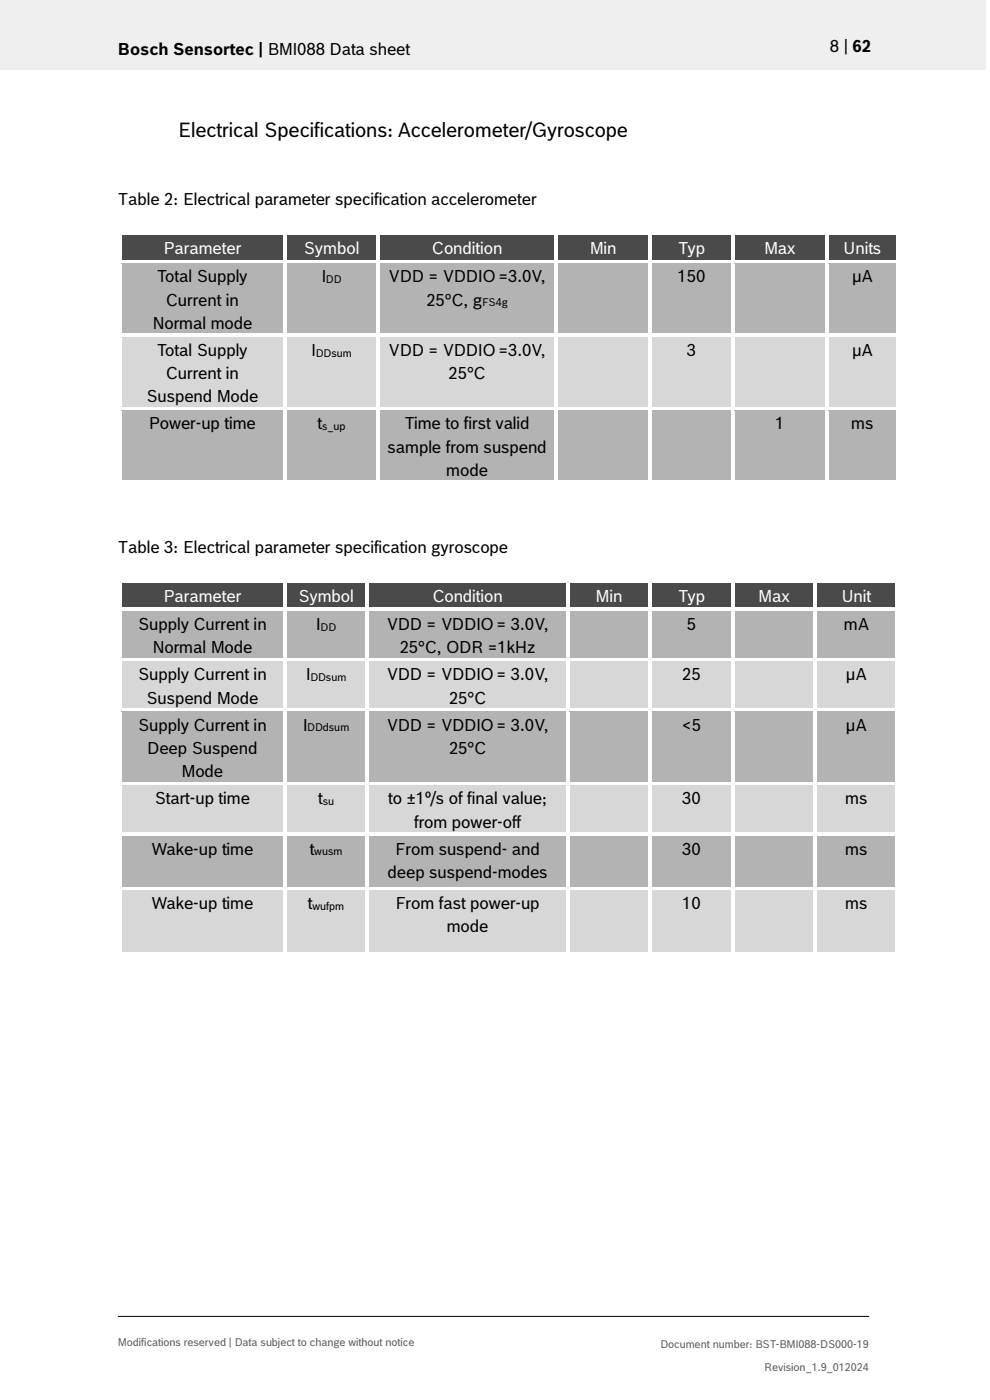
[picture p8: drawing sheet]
<svg xmlns="http://www.w3.org/2000/svg" width="210mm" height="297mm" viewBox="0 0 210 297" stroke-linecap="round" stroke-linejoin="round" font-family="sans-serif">
<defs><g id="words">
<text font-size="4.2" x="37.7" y="29">Electrical Specifications: Accelerometer/Gyroscope</text>
<g font-size="3.5">
<text x="25" y="11.6">Bosch Sensortec | BMI088 Data sheet</text>
<text x="176" y="11">8 | 62</text>
<text x="25" y="43.5">Table 2: Electrical parameter specification accelerometer</text>
<text x="33.3" y="59.9">Total Supply</text>
<text x="68.2" y="59.9">I</text>
<text x="82.4" y="59.9">VDD = VDDIO =3.0V,</text>
<text x="143.7" y="59.9">150</text>
<text x="180.7" y="59.9">µA</text>
<text x="35.2" y="64.8">Current in</text>
<text x="90.4" y="64.8">25°C, g</text>
<text x="32.3" y="69.7">Normal mode</text>
<text x="33.3" y="75.5">Total Supply</text>
<text x="66" y="75.5">I</text>
<text x="82.4" y="75.5">VDD = VDDIO =3.0V,</text>
<text x="145.7" y="75.5">3</text>
<text x="180.7" y="75.5">µA</text>
<text x="35.2" y="80.4">Current in</text>
<text x="95.1" y="80.4">25°C</text>
<text x="31.1" y="85.4">Suspend Mode</text>
<text x="31.5" y="91.1">Power-up time</text>
<text x="67.4" y="91.1">t</text>
<text x="85.8" y="91.1">Time to first valid</text>
<text x="164.4" y="91.1">1</text>
<text x="180.6" y="91.1">ms</text>
<text x="82.2" y="96">sample from suspend</text>
<text x="94.7" y="101">mode</text>
<text x="25" y="117.3">Table 3: Electrical parameter specification gyroscope</text>
<text x="29.3" y="133.6">Supply Current in</text>
<text x="67" y="133.6">I</text>
<text x="82.1" y="133.6">VDD = VDDIO = 3.0V,</text>
<text x="145.7" y="133.6">5</text>
<text x="179" y="133.6">mA</text>
<text x="32.3" y="138.6">Normal Mode</text>
<text x="84.8" y="138.6">25°C, ODR =1kHz</text>
<text x="29.3" y="144.3">Supply Current in</text>
<text x="31.1" y="149.3">Suspend Mode</text>
<text x="64.9" y="144.3">I</text>
<text x="82.1" y="144.3">VDD = VDDIO = 3.0V,</text>
<text x="95.2" y="149.3">25°C</text>
<text x="144.7" y="144.3">25</text>
<text x="179.5" y="144.3">µA</text>
<text x="29.3" y="155">Supply Current in</text>
<text x="64.2" y="155">I</text>
<text x="82.1" y="155">VDD = VDDIO = 3.0V,</text>
<text x="144.7" y="155">&lt;5</text>
<text x="179.5" y="155">µA</text>
<text x="31.2" y="159.9">Deep Suspend</text>
<text x="95.2" y="159.9">25°C</text>
<text x="38.5" y="164.9">Mode</text>
<text x="32.8" y="170.6">Start-up time</text>
<text x="67.5" y="170.6">t</text>
<text x="82.4" y="170.6">to ±1º/s of final value;</text>
<text x="144.7" y="170.6">30</text>
<text x="179.3" y="170.6">ms</text>
<text x="87.8" y="175.6">from power-off</text>
<text x="32.1" y="181.3">Wake-up time</text>
<text x="65.7" y="181.3">t</text>
<text x="83.9" y="181.3">From suspend- and</text>
<text x="144.7" y="181.3">30</text>
<text x="179.3" y="181.3">ms</text>
<text x="82.2" y="186.2">deep suspend-modes</text>
<text x="32.1" y="192.9">Wake-up time</text>
<text x="65.3" y="192.9">t</text>
<text x="83.9" y="192.9">From fast power-up</text>
<text x="94.8" y="197.8">mode</text>
<text x="144.7" y="192.9">10</text>
<text x="179.3" y="192.9">ms</text>
</g>
<g font-size="3.5" fill="#fff">
<text x="34.7" y="53.9">Parameter</text>
<text x="64.5" y="53.9">Symbol</text>
<text x="91.6" y="53.9">Condition</text>
<text x="125.1" y="53.9">Min</text>
<text x="143.8" y="53.9">Typ</text>
<text x="162.1" y="53.9">Max</text>
<text x="178.9" y="53.9">Units</text>
<text x="34.7" y="127.7">Parameter</text>
<text x="63.3" y="127.7">Symbol</text>
<text x="91.7" y="127.7">Condition</text>
<text x="126.3" y="127.7">Min</text>
<text x="143.8" y="127.7">Typ</text>
<text x="160.8" y="127.7">Max</text>
<text x="178.5" y="127.7">Unit</text>
</g>
<g font-size="2.3">
<text x="69.2" y="60">DD</text>
<text x="102.3" y="65">FS4g</text>
<text x="67" y="75.6">DDsum</text>
<text x="68.3" y="91.3">s_up</text>
<text x="68" y="133.8">DD</text>
<text x="65.8" y="144.5">DDsum</text>
<text x="65.2" y="155.2">DDdsum</text>
<text x="68.5" y="170.8">su</text>
<text x="66.7" y="181.5">wusm</text>
<text x="66.3" y="193.1">wufpm</text>
</g>
<g font-size="2.3" fill="#535f6b">
<text x="25" y="285.5">Modifications reserved | Data subject to change without notice</text>
<text x="140.1" y="285.9">Document number: BST-BMI088-DS000-19</text>
<text x="162.1" y="290.9">Revision_1.9_012024</text>
</g>
</g></defs>
<path d="M0 0h209.1v14.8h-209.1z" fill="#efeff0"/>
<path d="M25 279.3h159.4" fill="none" stroke="#000" stroke-width=".21"/>
<g fill="#424c58">
<path d="M25.8 50h34.2v5.1h-34.2z" fill-rule="evenodd"/>
<path d="M60.8 50h19v5.1h-19z" fill-rule="evenodd"/>
<path d="M80.6 50h36.9v5.1h-36.9z" fill-rule="evenodd"/>
<path d="M118.3 50h19.2v5.1h-19.2z" fill-rule="evenodd"/>
<path d="M138.3 50h16.7v5.1h-16.7z" fill-rule="evenodd"/>
<path d="M155.8 50h19.2v5.1h-19.2z" fill-rule="evenodd"/>
<path d="M175.8 50h14.3v5.1h-14.3z" fill-rule="evenodd"/>
</g>
<g fill="#424c58">
<path d="M27.3 50h31.2v4.9h-31.2z"/>
<path d="M62.3 50h16v4.9h-16z"/>
<path d="M82.1 50h33.9v4.9h-33.9z"/>
<path d="M119.8 50h16.2v4.9h-16.2z"/>
<path d="M139.8 50h13.7v4.9h-13.7z"/>
<path d="M157.3 50h16.2v4.9h-16.2z"/>
<path d="M177.3 50h11.2v4.9h-11.2z"/>
</g>
<g fill="#fff">
<path d="M25 49.2h.8v.8h-.8z" fill-rule="evenodd"/>
<path d="M25 49.2h.8v.8h-.8z" fill-rule="evenodd"/>
<path d="M25.8 49.2h34.2v.8h-34.2z" fill-rule="evenodd"/>
</g>
<path d="M25.8 50h34.2" fill="none" stroke="#424c58" stroke-width=".21"/>
<path d="M60 50h.8z" fill="#fff"/>
<g fill="#fff">
<path d="M60 49.2h.8v.8h-.8z" fill-rule="evenodd"/>
<path d="M60.8 49.2h19v.8h-19z" fill-rule="evenodd"/>
</g>
<path d="M60.8 50h19" fill="none" stroke="#424c58" stroke-width=".21"/>
<path d="M79.8 50h.8z" fill="#fff"/>
<g fill="#fff">
<path d="M79.8 49.2h.8v.8h-.8z" fill-rule="evenodd"/>
<path d="M80.6 49.2h36.9v.8h-36.9z" fill-rule="evenodd"/>
</g>
<path d="M80.6 50h36.9" fill="none" stroke="#424c58" stroke-width=".21"/>
<path d="M117.5 50h.8z" fill="#fff"/>
<g fill="#fff">
<path d="M117.5 49.2h.8v.8h-.8z" fill-rule="evenodd"/>
<path d="M118.3 49.2h19.2v.8h-19.2z" fill-rule="evenodd"/>
</g>
<path d="M118.3 50h19.2" fill="none" stroke="#424c58" stroke-width=".21"/>
<path d="M137.5 50h.8z" fill="#fff"/>
<g fill="#fff">
<path d="M137.5 49.2h.8v.8h-.8z" fill-rule="evenodd"/>
<path d="M138.3 49.2h16.7v.8h-16.7z" fill-rule="evenodd"/>
</g>
<path d="M138.3 50h16.7" fill="none" stroke="#424c58" stroke-width=".21"/>
<path d="M155 50h.8z" fill="#fff"/>
<g fill="#fff">
<path d="M155 49.2h.8v.8h-.8z" fill-rule="evenodd"/>
<path d="M155.8 49.2h19.2v.8h-19.2z" fill-rule="evenodd"/>
</g>
<path d="M155.8 50h19.2" fill="none" stroke="#424c58" stroke-width=".21"/>
<path d="M175 50h.8z" fill="#fff"/>
<g fill="#fff">
<path d="M175 49.2h.8v.8h-.8z" fill-rule="evenodd"/>
<path d="M175.8 49.2h14.3v.8h-14.3z" fill-rule="evenodd"/>
</g>
<path d="M175.8 50h14.3" fill="none" stroke="#424c58" stroke-width=".21"/>
<g fill="#fff">
<path d="M190.1 49.2h.7v.8h-.7z" fill-rule="evenodd"/>
<path d="M190.1 49.2h.7v.8h-.7z" fill-rule="evenodd"/>
<path d="M25 50h.8v5.1h-.8z" fill-rule="evenodd"/>
<path d="M60 50h.8v5.1h-.8z" fill-rule="evenodd"/>
<path d="M79.8 50h.8v5.1h-.8z" fill-rule="evenodd"/>
<path d="M117.5 50h.8v5.1h-.8z" fill-rule="evenodd"/>
<path d="M137.5 50h.8v5.1h-.8z" fill-rule="evenodd"/>
<path d="M155 50h.8v5.1h-.8z" fill-rule="evenodd"/>
<path d="M175 50h.8v5.1h-.8z" fill-rule="evenodd"/>
<path d="M190.1 50h.7v5.1h-.7z" fill-rule="evenodd"/>
</g>
<g fill="#b2b3b5">
<path d="M25.8 55.9h34.2v14.8h-34.2z" fill-rule="evenodd"/>
<path d="M27.3 60.9h31.2v4.9h-31.2z" fill-rule="evenodd"/>
<path d="M60.8 55.9h19v14.8h-19z" fill-rule="evenodd"/>
<path d="M80.6 55.9h36.9v14.8h-36.9z" fill-rule="evenodd"/>
<path d="M82.1 60.9h33.9v4.9h-33.9z" fill-rule="evenodd"/>
<path d="M118.3 55.9h19.2v14.8h-19.2z" fill-rule="evenodd"/>
<path d="M138.3 55.9h16.7v14.8h-16.7z" fill-rule="evenodd"/>
<path d="M155.8 55.9h19.2v14.8h-19.2z" fill-rule="evenodd"/>
<path d="M175.8 55.9h14.3v14.8h-14.3z" fill-rule="evenodd"/>
</g>
<g fill="#b2b3b5">
<path d="M27.3 55.9h31.2v5h-31.2z"/>
<path d="M27.3 65.8h31.2v4.9h-31.2z"/>
<path d="M62.3 55.9h16v5h-16z"/>
<path d="M82.1 55.9h33.9v5h-33.9z"/>
<path d="M119.8 55.9h16.2v5h-16.2z"/>
<path d="M139.8 55.9h13.7v5h-13.7z"/>
<path d="M157.3 55.9h16.2v5h-16.2z"/>
<path d="M177.3 55.9h11.2v5h-11.2z"/>
</g>
<g fill="#fff">
<path d="M25 55.1h.8v.8h-.8z" fill-rule="evenodd"/>
<path d="M25.8 55.1h34.2v.8h-34.2z" fill-rule="evenodd"/>
</g>
<path d="M25.8 55.9h34.2" fill="none" stroke="#b2b3b5" stroke-width=".21"/>
<g fill="#fff">
<path d="M60 55.1h.8v.8h-.8z" fill-rule="evenodd"/>
<path d="M60.8 55.1h19v.8h-19z" fill-rule="evenodd"/>
</g>
<path d="M60.8 55.9h19" fill="none" stroke="#b2b3b5" stroke-width=".21"/>
<g fill="#fff">
<path d="M79.8 55.1h.8v.8h-.8z" fill-rule="evenodd"/>
<path d="M80.6 55.1h36.9v.8h-36.9z" fill-rule="evenodd"/>
</g>
<path d="M80.6 55.9h36.9" fill="none" stroke="#b2b3b5" stroke-width=".21"/>
<g fill="#fff">
<path d="M117.5 55.1h.8v.8h-.8z" fill-rule="evenodd"/>
<path d="M118.3 55.1h19.2v.8h-19.2z" fill-rule="evenodd"/>
</g>
<path d="M118.3 55.9h19.2" fill="none" stroke="#b2b3b5" stroke-width=".21"/>
<g fill="#fff">
<path d="M137.5 55.1h.8v.8h-.8z" fill-rule="evenodd"/>
<path d="M138.3 55.1h16.7v.8h-16.7z" fill-rule="evenodd"/>
</g>
<path d="M138.3 55.9h16.7" fill="none" stroke="#b2b3b5" stroke-width=".21"/>
<g fill="#fff">
<path d="M155 55.1h.8v.8h-.8z" fill-rule="evenodd"/>
<path d="M155.8 55.1h19.2v.8h-19.2z" fill-rule="evenodd"/>
</g>
<path d="M155.8 55.9h19.2" fill="none" stroke="#b2b3b5" stroke-width=".21"/>
<g fill="#fff">
<path d="M175 55.1h.8v.8h-.8z" fill-rule="evenodd"/>
<path d="M175.8 55.1h14.3v.8h-14.3z" fill-rule="evenodd"/>
</g>
<path d="M175.8 55.9h14.3" fill="none" stroke="#b2b3b5" stroke-width=".21"/>
<g fill="#fff">
<path d="M190.1 55.1h.7v.8h-.7z" fill-rule="evenodd"/>
<path d="M25 55.9h.8v14.8h-.8z" fill-rule="evenodd"/>
<path d="M60 55.9h.8v14.8h-.8z" fill-rule="evenodd"/>
<path d="M79.8 55.9h.8v14.8h-.8z" fill-rule="evenodd"/>
<path d="M117.5 55.9h.8v14.8h-.8z" fill-rule="evenodd"/>
<path d="M137.5 55.9h.8v14.8h-.8z" fill-rule="evenodd"/>
<path d="M155 55.9h.8v14.8h-.8z" fill-rule="evenodd"/>
<path d="M175 55.9h.8v14.8h-.8z" fill-rule="evenodd"/>
<path d="M190.1 55.9h.7v14.8h-.7z" fill-rule="evenodd"/>
</g>
<g fill="#d7d7da">
<path d="M25.8 71.5h34.2v14.8h-34.2z" fill-rule="evenodd"/>
<path d="M27.3 76.5h31.2v4.9h-31.2z" fill-rule="evenodd"/>
<path d="M60.8 71.5h19v14.8h-19z" fill-rule="evenodd"/>
<path d="M80.6 71.5h36.9v14.8h-36.9z" fill-rule="evenodd"/>
<path d="M82.1 76.5h33.9v4.9h-33.9z" fill-rule="evenodd"/>
<path d="M118.3 71.5h19.2v14.8h-19.2z" fill-rule="evenodd"/>
<path d="M138.3 71.5h16.7v14.8h-16.7z" fill-rule="evenodd"/>
<path d="M155.8 71.5h19.2v14.8h-19.2z" fill-rule="evenodd"/>
<path d="M175.8 71.5h14.3v14.8h-14.3z" fill-rule="evenodd"/>
</g>
<g fill="#d7d7da">
<path d="M27.3 71.5h31.2v5h-31.2z"/>
<path d="M27.3 81.4h31.2v4.9h-31.2z"/>
<path d="M62.3 71.5h16v5h-16z"/>
<path d="M82.1 71.5h33.9v5h-33.9z"/>
<path d="M119.8 71.5h16.2v5h-16.2z"/>
<path d="M139.8 71.5h13.7v5h-13.7z"/>
<path d="M157.3 71.5h16.2v5h-16.2z"/>
<path d="M177.3 71.5h11.2v5h-11.2z"/>
</g>
<g fill="#fff">
<path d="M25 70.7h.8v.8h-.8z" fill-rule="evenodd"/>
<path d="M25.8 70.7h34.2v.8h-34.2z" fill-rule="evenodd"/>
</g>
<path d="M25.8 71.5h34.2" fill="none" stroke="#d7d7da" stroke-width=".21"/>
<g fill="#fff">
<path d="M60 70.7h.8v.8h-.8z" fill-rule="evenodd"/>
<path d="M60.8 70.7h19v.8h-19z" fill-rule="evenodd"/>
</g>
<path d="M60.8 71.5h19" fill="none" stroke="#d7d7da" stroke-width=".21"/>
<g fill="#fff">
<path d="M79.8 70.7h.8v.8h-.8z" fill-rule="evenodd"/>
<path d="M80.6 70.7h36.9v.8h-36.9z" fill-rule="evenodd"/>
</g>
<path d="M80.6 71.5h36.9" fill="none" stroke="#d7d7da" stroke-width=".21"/>
<g fill="#fff">
<path d="M117.5 70.7h.8v.8h-.8z" fill-rule="evenodd"/>
<path d="M118.3 70.7h19.2v.8h-19.2z" fill-rule="evenodd"/>
</g>
<path d="M118.3 71.5h19.2" fill="none" stroke="#d7d7da" stroke-width=".21"/>
<g fill="#fff">
<path d="M137.5 70.7h.8v.8h-.8z" fill-rule="evenodd"/>
<path d="M138.3 70.7h16.7v.8h-16.7z" fill-rule="evenodd"/>
</g>
<path d="M138.3 71.5h16.7" fill="none" stroke="#d7d7da" stroke-width=".21"/>
<g fill="#fff">
<path d="M155 70.7h.8v.8h-.8z" fill-rule="evenodd"/>
<path d="M155.8 70.7h19.2v.8h-19.2z" fill-rule="evenodd"/>
</g>
<path d="M155.8 71.5h19.2" fill="none" stroke="#d7d7da" stroke-width=".21"/>
<g fill="#fff">
<path d="M175 70.7h.8v.8h-.8z" fill-rule="evenodd"/>
<path d="M175.8 70.7h14.3v.8h-14.3z" fill-rule="evenodd"/>
</g>
<path d="M175.8 71.5h14.3" fill="none" stroke="#d7d7da" stroke-width=".21"/>
<g fill="#fff">
<path d="M190.1 70.7h.7v.8h-.7z" fill-rule="evenodd"/>
<path d="M25 71.5h.8v14.8h-.8z" fill-rule="evenodd"/>
<path d="M60 71.5h.8v14.8h-.8z" fill-rule="evenodd"/>
<path d="M79.8 71.5h.8v14.8h-.8z" fill-rule="evenodd"/>
<path d="M117.5 71.5h.8v14.8h-.8z" fill-rule="evenodd"/>
<path d="M137.5 71.5h.8v14.8h-.8z" fill-rule="evenodd"/>
<path d="M155 71.5h.8v14.8h-.8z" fill-rule="evenodd"/>
<path d="M175 71.5h.8v14.8h-.8z" fill-rule="evenodd"/>
<path d="M190.1 71.5h.7v14.8h-.7z" fill-rule="evenodd"/>
</g>
<g fill="#b2b3b5">
<path d="M25.8 87.1h34.2v14.9h-34.2z" fill-rule="evenodd"/>
<path d="M60.8 87.1h19v14.9h-19z" fill-rule="evenodd"/>
<path d="M80.6 87.1h36.9v14.9h-36.9z" fill-rule="evenodd"/>
<path d="M82.1 92.1h33.9v4.9h-33.9z" fill-rule="evenodd"/>
<path d="M118.3 87.1h19.2v14.9h-19.2z" fill-rule="evenodd"/>
<path d="M138.3 87.1h16.7v14.9h-16.7z" fill-rule="evenodd"/>
<path d="M155.8 87.1h19.2v14.9h-19.2z" fill-rule="evenodd"/>
<path d="M175.8 87.1h14.3v14.9h-14.3z" fill-rule="evenodd"/>
</g>
<g fill="#b2b3b5">
<path d="M27.3 87.1h31.2v5h-31.2z"/>
<path d="M62.3 87.1h16v5h-16z"/>
<path d="M82.1 87.1h33.9v5h-33.9z"/>
<path d="M82.1 97h33.9v5h-33.9z"/>
<path d="M119.8 87.1h16.2v5h-16.2z"/>
<path d="M139.8 87.1h13.7v5h-13.7z"/>
<path d="M157.3 87.1h16.2v5h-16.2z"/>
<path d="M177.3 87.1h11.2v5h-11.2z"/>
</g>
<g fill="#fff">
<path d="M25 86.3h.8v.8h-.8z" fill-rule="evenodd"/>
<path d="M25.8 86.3h34.2v.8h-34.2z" fill-rule="evenodd"/>
</g>
<path d="M25.8 87.1h34.2" fill="none" stroke="#b2b3b5" stroke-width=".21"/>
<g fill="#fff">
<path d="M60 86.3h.8v.8h-.8z" fill-rule="evenodd"/>
<path d="M60.8 86.3h19v.8h-19z" fill-rule="evenodd"/>
</g>
<path d="M60.8 87.1h19" fill="none" stroke="#b2b3b5" stroke-width=".21"/>
<g fill="#fff">
<path d="M79.8 86.3h.8v.8h-.8z" fill-rule="evenodd"/>
<path d="M80.6 86.3h36.9v.8h-36.9z" fill-rule="evenodd"/>
</g>
<path d="M80.6 87.1h36.9" fill="none" stroke="#b2b3b5" stroke-width=".21"/>
<g fill="#fff">
<path d="M117.5 86.3h.8v.8h-.8z" fill-rule="evenodd"/>
<path d="M118.3 86.3h19.2v.8h-19.2z" fill-rule="evenodd"/>
</g>
<path d="M118.3 87.1h19.2" fill="none" stroke="#b2b3b5" stroke-width=".21"/>
<g fill="#fff">
<path d="M137.5 86.3h.8v.8h-.8z" fill-rule="evenodd"/>
<path d="M138.3 86.3h16.7v.8h-16.7z" fill-rule="evenodd"/>
</g>
<path d="M138.3 87.1h16.7" fill="none" stroke="#b2b3b5" stroke-width=".21"/>
<g fill="#fff">
<path d="M155 86.3h.8v.8h-.8z" fill-rule="evenodd"/>
<path d="M155.8 86.3h19.2v.8h-19.2z" fill-rule="evenodd"/>
</g>
<path d="M155.8 87.1h19.2" fill="none" stroke="#b2b3b5" stroke-width=".21"/>
<g fill="#fff">
<path d="M175 86.3h.8v.8h-.8z" fill-rule="evenodd"/>
<path d="M175.8 86.3h14.3v.8h-14.3z" fill-rule="evenodd"/>
</g>
<path d="M175.8 87.1h14.3" fill="none" stroke="#b2b3b5" stroke-width=".21"/>
<g fill="#fff">
<path d="M190.1 86.3h.7v.8h-.7z" fill-rule="evenodd"/>
<path d="M25 87.1h.8v14.9h-.8z" fill-rule="evenodd"/>
<path d="M25 102h.8v.7h-.8z" fill-rule="evenodd"/>
<path d="M25 102h.8v.7h-.8z" fill-rule="evenodd"/>
<path d="M25.8 102h34.2v.7h-34.2z" fill-rule="evenodd"/>
<path d="M60 87.1h.8v14.9h-.8z" fill-rule="evenodd"/>
<path d="M60 102h.8v.7h-.8z" fill-rule="evenodd"/>
<path d="M60.8 102h19v.7h-19z" fill-rule="evenodd"/>
<path d="M79.8 87.1h.8v14.9h-.8z" fill-rule="evenodd"/>
<path d="M79.8 102h.8v.7h-.8z" fill-rule="evenodd"/>
<path d="M80.6 102h36.9v.7h-36.9z" fill-rule="evenodd"/>
<path d="M117.5 87.1h.8v14.9h-.8z" fill-rule="evenodd"/>
<path d="M117.5 102h.8v.7h-.8z" fill-rule="evenodd"/>
<path d="M118.3 102h19.2v.7h-19.2z" fill-rule="evenodd"/>
<path d="M137.5 87.1h.8v14.9h-.8z" fill-rule="evenodd"/>
<path d="M137.5 102h.8v.7h-.8z" fill-rule="evenodd"/>
<path d="M138.3 102h16.7v.7h-16.7z" fill-rule="evenodd"/>
<path d="M155 87.1h.8v14.9h-.8z" fill-rule="evenodd"/>
<path d="M155 102h.8v.7h-.8z" fill-rule="evenodd"/>
<path d="M155.8 102h19.2v.7h-19.2z" fill-rule="evenodd"/>
<path d="M175 87.1h.8v14.9h-.8z" fill-rule="evenodd"/>
<path d="M175 102h.8v.7h-.8z" fill-rule="evenodd"/>
<path d="M175.8 102h14.3v.7h-14.3z" fill-rule="evenodd"/>
<path d="M190.1 87.1h.7v14.9h-.7z" fill-rule="evenodd"/>
<path d="M190.1 102h.7v.7h-.7z" fill-rule="evenodd"/>
<path d="M190.1 102h.7v.7h-.7z" fill-rule="evenodd"/>
</g>
<g fill="#424c58">
<path d="M25.8 123.8h34.2v5.1h-34.2z" fill-rule="evenodd"/>
<path d="M60.8 123.8h16.7v5.1h-16.7z" fill-rule="evenodd"/>
<path d="M78.3 123.8h41.8v5.1h-41.8z" fill-rule="evenodd"/>
<path d="M120.8 123.8h16.7v5.1h-16.7z" fill-rule="evenodd"/>
<path d="M138.3 123.8h16.7v5.1h-16.7z" fill-rule="evenodd"/>
<path d="M155.8 123.8h16.8v5.1h-16.8z" fill-rule="evenodd"/>
<path d="M173.3 123.8h16.6v5.1h-16.6z" fill-rule="evenodd"/>
</g>
<g fill="#424c58">
<path d="M27.3 123.8h31.2v4.9h-31.2z"/>
<path d="M62.3 123.8h13.7v4.9h-13.7z"/>
<path d="M79.8 123.8h38.7v4.9h-38.7z"/>
<path d="M122.3 123.8h13.7v4.9h-13.7z"/>
<path d="M139.8 123.8h13.7v4.9h-13.7z"/>
<path d="M157.3 123.8h13.7v4.9h-13.7z"/>
<path d="M174.9 123.8h13.5v4.9h-13.5z"/>
</g>
<g fill="#fff">
<path d="M25 123h.8v.8h-.8z" fill-rule="evenodd"/>
<path d="M25 123h.8v.7h-.8z" fill-rule="evenodd"/>
<path d="M25.8 123h34.2v.7h-34.2z" fill-rule="evenodd"/>
</g>
<path d="M25.8 123.8h34.2" fill="none" stroke="#424c58" stroke-width=".21"/>
<path d="M60 123.7l.8 .1z" fill="#fff"/>
<g fill="#fff">
<path d="M60 123h.8v.7h-.8z" fill-rule="evenodd"/>
<path d="M60.8 123h16.7v.7h-16.7z" fill-rule="evenodd"/>
</g>
<path d="M60.8 123.8h16.7" fill="none" stroke="#424c58" stroke-width=".21"/>
<path d="M77.5 123.7l.8 .1z" fill="#fff"/>
<g fill="#fff">
<path d="M77.5 123h.8v.7h-.8z" fill-rule="evenodd"/>
<path d="M78.3 123h41.7v.7h-41.7z" fill-rule="evenodd"/>
</g>
<path d="M78.3 123.8h41.7" fill="none" stroke="#424c58" stroke-width=".21"/>
<path d="M120 123.7l.8 .1z" fill="#fff"/>
<g fill="#fff">
<path d="M120 123h.8v.7h-.8z" fill-rule="evenodd"/>
<path d="M120.8 123h16.7v.7h-16.7z" fill-rule="evenodd"/>
</g>
<path d="M120.8 123.8h16.7" fill="none" stroke="#424c58" stroke-width=".21"/>
<path d="M137.5 123.7l.8 .1z" fill="#fff"/>
<g fill="#fff">
<path d="M137.5 123h.8v.7h-.8z" fill-rule="evenodd"/>
<path d="M138.3 123h16.7v.7h-16.7z" fill-rule="evenodd"/>
</g>
<path d="M138.3 123.8h16.7" fill="none" stroke="#424c58" stroke-width=".21"/>
<path d="M155 123.7l.8 .1z" fill="#fff"/>
<g fill="#fff">
<path d="M155 123h.8v.7h-.8z" fill-rule="evenodd"/>
<path d="M155.8 123h16.8v.7h-16.8z" fill-rule="evenodd"/>
</g>
<path d="M155.8 123.8h16.8" fill="none" stroke="#424c58" stroke-width=".21"/>
<path d="M172.6 123.7l.7 .1z" fill="#fff"/>
<g fill="#fff">
<path d="M172.6 123h.7v.7h-.7z" fill-rule="evenodd"/>
<path d="M173.3 123h16.6v.7h-16.6z" fill-rule="evenodd"/>
</g>
<path d="M173.3 123.8h16.7" fill="none" stroke="#424c58" stroke-width=".21"/>
<g fill="#fff">
<path d="M189.9 123h.8v.8h-.8z" fill-rule="evenodd"/>
<path d="M189.9 123h.8v.7h-.8z" fill-rule="evenodd"/>
<path d="M25 123.8h.8v5.1h-.8z" fill-rule="evenodd"/>
<path d="M60 123.8h.8v5.1h-.8z" fill-rule="evenodd"/>
<path d="M77.5 123.8h.8v5.1h-.8z" fill-rule="evenodd"/>
<path d="M120 123.8h.8v5.1h-.8z" fill-rule="evenodd"/>
<path d="M137.5 123.8h.8v5.1h-.8z" fill-rule="evenodd"/>
<path d="M155 123.8h.8v5.1h-.8z" fill-rule="evenodd"/>
<path d="M172.6 123.8h.7v5.1h-.7z" fill-rule="evenodd"/>
<path d="M189.9 123.8h.8v5.1h-.8z" fill-rule="evenodd"/>
</g>
<g fill="#b2b3b5">
<path d="M25.8 129.7h34.2v9.9h-34.2z" fill-rule="evenodd"/>
<path d="M60.8 129.7h16.7v9.9h-16.7z" fill-rule="evenodd"/>
<path d="M78.3 129.7h41.8v9.9h-41.8z" fill-rule="evenodd"/>
<path d="M120.8 129.7h16.7v9.9h-16.7z" fill-rule="evenodd"/>
<path d="M138.3 129.7h16.7v9.9h-16.7z" fill-rule="evenodd"/>
<path d="M155.8 129.7h16.8v9.9h-16.8z" fill-rule="evenodd"/>
<path d="M173.3 129.7h16.6v9.9h-16.6z" fill-rule="evenodd"/>
</g>
<g fill="#b2b3b5">
<path d="M27.3 129.7h31.2v4.9h-31.2z"/>
<path d="M27.3 134.6h31.2v5h-31.2z"/>
<path d="M62.3 129.7h13.7v4.9h-13.7z"/>
<path d="M79.8 129.7h38.7v4.9h-38.7z"/>
<path d="M79.8 134.6h38.7v5h-38.7z"/>
<path d="M122.3 129.7h13.7v4.9h-13.7z"/>
<path d="M139.8 129.7h13.7v4.9h-13.7z"/>
<path d="M157.3 129.7h13.7v4.9h-13.7z"/>
<path d="M174.9 129.7h13.5v4.9h-13.5z"/>
</g>
<g fill="#fff">
<path d="M25 128.9h.8v.8h-.8z" fill-rule="evenodd"/>
<path d="M25.8 128.9h34.2v.8h-34.2z" fill-rule="evenodd"/>
</g>
<path d="M25.8 129.7h34.2" fill="none" stroke="#b2b3b5" stroke-width=".21"/>
<g fill="#fff">
<path d="M60 128.9h.8v.8h-.8z" fill-rule="evenodd"/>
<path d="M60.8 128.9h16.7v.8h-16.7z" fill-rule="evenodd"/>
</g>
<path d="M60.8 129.7h16.7" fill="none" stroke="#b2b3b5" stroke-width=".21"/>
<g fill="#fff">
<path d="M77.5 128.9h.8v.8h-.8z" fill-rule="evenodd"/>
<path d="M78.3 128.9h41.7v.8h-41.7z" fill-rule="evenodd"/>
</g>
<path d="M78.3 129.7h41.7" fill="none" stroke="#b2b3b5" stroke-width=".21"/>
<g fill="#fff">
<path d="M120 128.9h.8v.8h-.8z" fill-rule="evenodd"/>
<path d="M120.8 128.9h16.7v.8h-16.7z" fill-rule="evenodd"/>
</g>
<path d="M120.8 129.7h16.7" fill="none" stroke="#b2b3b5" stroke-width=".21"/>
<g fill="#fff">
<path d="M137.5 128.9h.8v.8h-.8z" fill-rule="evenodd"/>
<path d="M138.3 128.9h16.7v.8h-16.7z" fill-rule="evenodd"/>
</g>
<path d="M138.3 129.7h16.7" fill="none" stroke="#b2b3b5" stroke-width=".21"/>
<g fill="#fff">
<path d="M155 128.9h.8v.8h-.8z" fill-rule="evenodd"/>
<path d="M155.8 128.9h16.8v.8h-16.8z" fill-rule="evenodd"/>
</g>
<path d="M155.8 129.7h16.8" fill="none" stroke="#b2b3b5" stroke-width=".21"/>
<g fill="#fff">
<path d="M172.6 128.9h.7v.8h-.7z" fill-rule="evenodd"/>
<path d="M173.3 128.9h16.6v.8h-16.6z" fill-rule="evenodd"/>
</g>
<path d="M173.3 129.7h16.7" fill="none" stroke="#b2b3b5" stroke-width=".21"/>
<g fill="#fff">
<path d="M189.9 128.9h.8v.8h-.8z" fill-rule="evenodd"/>
<path d="M25 129.7h.8v9.9h-.8z" fill-rule="evenodd"/>
<path d="M60 129.7h.8v9.9h-.8z" fill-rule="evenodd"/>
<path d="M77.5 129.7h.8v9.9h-.8z" fill-rule="evenodd"/>
<path d="M120 129.7h.8v9.9h-.8z" fill-rule="evenodd"/>
<path d="M137.5 129.7h.8v9.9h-.8z" fill-rule="evenodd"/>
<path d="M155 129.7h.8v9.9h-.8z" fill-rule="evenodd"/>
<path d="M172.6 129.7h.7v9.9h-.7z" fill-rule="evenodd"/>
<path d="M189.9 129.7h.8v9.9h-.8z" fill-rule="evenodd"/>
</g>
<g fill="#d7d7da">
<path d="M25.8 140.4h34.2v9.8h-34.2z" fill-rule="evenodd"/>
<path d="M60.8 140.4h16.7v9.8h-16.7z" fill-rule="evenodd"/>
<path d="M78.3 140.4h41.8v9.8h-41.8z" fill-rule="evenodd"/>
<path d="M120.8 140.4h16.7v9.8h-16.7z" fill-rule="evenodd"/>
<path d="M138.3 140.4h16.7v9.8h-16.7z" fill-rule="evenodd"/>
<path d="M155.8 140.4h16.8v9.8h-16.8z" fill-rule="evenodd"/>
<path d="M173.3 140.4h16.6v9.8h-16.6z" fill-rule="evenodd"/>
</g>
<g fill="#d7d7da">
<path d="M27.3 140.4h31.2v4.9h-31.2z"/>
<path d="M27.3 145.3h31.2v4.9h-31.2z"/>
<path d="M62.3 140.4h13.7v4.9h-13.7z"/>
<path d="M79.8 140.4h38.7v4.9h-38.7z"/>
<path d="M79.8 145.3h38.7v4.9h-38.7z"/>
<path d="M122.3 140.4h13.7v4.9h-13.7z"/>
<path d="M139.8 140.4h13.7v4.9h-13.7z"/>
<path d="M157.3 140.4h13.7v4.9h-13.7z"/>
<path d="M174.9 140.4h13.5v4.9h-13.5z"/>
</g>
<g fill="#fff">
<path d="M25 139.6h.8v.8h-.8z" fill-rule="evenodd"/>
<path d="M25.8 139.6h34.2v.8h-34.2z" fill-rule="evenodd"/>
</g>
<path d="M25.8 140.4h34.2" fill="none" stroke="#d7d7da" stroke-width=".21"/>
<g fill="#fff">
<path d="M60 139.6h.8v.8h-.8z" fill-rule="evenodd"/>
<path d="M60.8 139.6h16.7v.8h-16.7z" fill-rule="evenodd"/>
</g>
<path d="M60.8 140.4h16.7" fill="none" stroke="#d7d7da" stroke-width=".21"/>
<g fill="#fff">
<path d="M77.5 139.6h.8v.8h-.8z" fill-rule="evenodd"/>
<path d="M78.3 139.6h41.7v.8h-41.7z" fill-rule="evenodd"/>
</g>
<path d="M78.3 140.4h41.7" fill="none" stroke="#d7d7da" stroke-width=".21"/>
<g fill="#fff">
<path d="M120 139.6h.8v.8h-.8z" fill-rule="evenodd"/>
<path d="M120.8 139.6h16.7v.8h-16.7z" fill-rule="evenodd"/>
</g>
<path d="M120.8 140.4h16.7" fill="none" stroke="#d7d7da" stroke-width=".21"/>
<g fill="#fff">
<path d="M137.5 139.6h.8v.8h-.8z" fill-rule="evenodd"/>
<path d="M138.3 139.6h16.7v.8h-16.7z" fill-rule="evenodd"/>
</g>
<path d="M138.3 140.4h16.7" fill="none" stroke="#d7d7da" stroke-width=".21"/>
<g fill="#fff">
<path d="M155 139.6h.8v.8h-.8z" fill-rule="evenodd"/>
<path d="M155.8 139.6h16.8v.8h-16.8z" fill-rule="evenodd"/>
</g>
<path d="M155.8 140.4h16.8" fill="none" stroke="#d7d7da" stroke-width=".21"/>
<g fill="#fff">
<path d="M172.6 139.6h.7v.8h-.7z" fill-rule="evenodd"/>
<path d="M173.3 139.6h16.6v.8h-16.6z" fill-rule="evenodd"/>
</g>
<path d="M173.3 140.4h16.7" fill="none" stroke="#d7d7da" stroke-width=".21"/>
<g fill="#fff">
<path d="M189.9 139.6h.8v.8h-.8z" fill-rule="evenodd"/>
<path d="M25 140.4h.8v9.8h-.8z" fill-rule="evenodd"/>
<path d="M60 140.4h.8v9.8h-.8z" fill-rule="evenodd"/>
<path d="M77.5 140.4h.8v9.8h-.8z" fill-rule="evenodd"/>
<path d="M120 140.4h.8v9.8h-.8z" fill-rule="evenodd"/>
<path d="M137.5 140.4h.8v9.8h-.8z" fill-rule="evenodd"/>
<path d="M155 140.4h.8v9.8h-.8z" fill-rule="evenodd"/>
<path d="M172.6 140.4h.7v9.8h-.7z" fill-rule="evenodd"/>
<path d="M189.9 140.4h.8v9.8h-.8z" fill-rule="evenodd"/>
</g>
<g fill="#b2b3b5">
<path d="M25.8 151h34.2v14.9h-34.2z" fill-rule="evenodd"/>
<path d="M27.3 156h31.2v4.9h-31.2z" fill-rule="evenodd"/>
<path d="M60.8 151h16.7v14.9h-16.7z" fill-rule="evenodd"/>
<path d="M78.3 151h41.8v14.9h-41.8z" fill-rule="evenodd"/>
<path d="M79.8 156h38.7v4.9h-38.7z" fill-rule="evenodd"/>
<path d="M120.8 151h16.7v14.9h-16.7z" fill-rule="evenodd"/>
<path d="M138.3 151h16.7v14.9h-16.7z" fill-rule="evenodd"/>
<path d="M155.8 151h16.8v14.9h-16.8z" fill-rule="evenodd"/>
<path d="M173.3 151h16.6v14.9h-16.6z" fill-rule="evenodd"/>
</g>
<g fill="#b2b3b5">
<path d="M27.3 151h31.2v5h-31.2z"/>
<path d="M27.3 160.9h31.2v5h-31.2z"/>
<path d="M62.3 151h13.7v5h-13.7z"/>
<path d="M79.8 151h38.7v5h-38.7z"/>
<path d="M122.3 151h13.7v5h-13.7z"/>
<path d="M139.8 151h13.7v5h-13.7z"/>
<path d="M157.3 151h13.7v5h-13.7z"/>
<path d="M174.9 151h13.5v5h-13.5z"/>
</g>
<g fill="#fff">
<path d="M25 150.2h.8v.8h-.8z" fill-rule="evenodd"/>
<path d="M25.8 150.2h34.2v.8h-34.2z" fill-rule="evenodd"/>
</g>
<path d="M25.8 151h34.2" fill="none" stroke="#b2b3b5" stroke-width=".21"/>
<g fill="#fff">
<path d="M60 150.2h.8v.8h-.8z" fill-rule="evenodd"/>
<path d="M60.8 150.2h16.7v.8h-16.7z" fill-rule="evenodd"/>
</g>
<path d="M60.8 151h16.7" fill="none" stroke="#b2b3b5" stroke-width=".21"/>
<g fill="#fff">
<path d="M77.5 150.2h.8v.8h-.8z" fill-rule="evenodd"/>
<path d="M78.3 150.2h41.7v.8h-41.7z" fill-rule="evenodd"/>
</g>
<path d="M78.3 151h41.7" fill="none" stroke="#b2b3b5" stroke-width=".21"/>
<g fill="#fff">
<path d="M120 150.2h.8v.8h-.8z" fill-rule="evenodd"/>
<path d="M120.8 150.2h16.7v.8h-16.7z" fill-rule="evenodd"/>
</g>
<path d="M120.8 151h16.7" fill="none" stroke="#b2b3b5" stroke-width=".21"/>
<g fill="#fff">
<path d="M137.5 150.2h.8v.8h-.8z" fill-rule="evenodd"/>
<path d="M138.3 150.2h16.7v.8h-16.7z" fill-rule="evenodd"/>
</g>
<path d="M138.3 151h16.7" fill="none" stroke="#b2b3b5" stroke-width=".21"/>
<g fill="#fff">
<path d="M155 150.2h.8v.8h-.8z" fill-rule="evenodd"/>
<path d="M155.8 150.2h16.8v.8h-16.8z" fill-rule="evenodd"/>
</g>
<path d="M155.8 151h16.8" fill="none" stroke="#b2b3b5" stroke-width=".21"/>
<g fill="#fff">
<path d="M172.6 150.2h.7v.8h-.7z" fill-rule="evenodd"/>
<path d="M173.3 150.2h16.6v.8h-16.6z" fill-rule="evenodd"/>
</g>
<path d="M173.3 151h16.7" fill="none" stroke="#b2b3b5" stroke-width=".21"/>
<g fill="#fff">
<path d="M189.9 150.2h.8v.8h-.8z" fill-rule="evenodd"/>
<path d="M25 151h.8v14.9h-.8z" fill-rule="evenodd"/>
<path d="M60 151h.8v14.9h-.8z" fill-rule="evenodd"/>
<path d="M77.5 151h.8v14.9h-.8z" fill-rule="evenodd"/>
<path d="M120 151h.8v14.9h-.8z" fill-rule="evenodd"/>
<path d="M137.5 151h.8v14.9h-.8z" fill-rule="evenodd"/>
<path d="M155 151h.8v14.9h-.8z" fill-rule="evenodd"/>
<path d="M172.6 151h.7v14.9h-.7z" fill-rule="evenodd"/>
<path d="M189.9 151h.8v14.9h-.8z" fill-rule="evenodd"/>
</g>
<g fill="#d7d7da">
<path d="M25.8 166.6h34.2v10h-34.2z" fill-rule="evenodd"/>
<path d="M60.8 166.6h16.7v10h-16.7z" fill-rule="evenodd"/>
<path d="M78.3 166.6h41.8v10h-41.8z" fill-rule="evenodd"/>
<path d="M120.8 166.6h16.7v10h-16.7z" fill-rule="evenodd"/>
<path d="M138.3 166.6h16.7v10h-16.7z" fill-rule="evenodd"/>
<path d="M155.8 166.6h16.8v10h-16.8z" fill-rule="evenodd"/>
<path d="M173.3 166.6h16.6v10h-16.6z" fill-rule="evenodd"/>
</g>
<g fill="#d7d7da">
<path d="M27.3 166.6h31.2v5h-31.2z"/>
<path d="M62.3 166.6h13.7v5h-13.7z"/>
<path d="M79.8 166.6h38.7v5h-38.7z"/>
<path d="M79.8 171.6h38.7v4.9h-38.7z"/>
<path d="M122.3 166.6h13.7v5h-13.7z"/>
<path d="M139.8 166.6h13.7v5h-13.7z"/>
<path d="M157.3 166.6h13.7v5h-13.7z"/>
<path d="M174.9 166.6h13.5v5h-13.5z"/>
</g>
<g fill="#fff">
<path d="M25 165.9h.8v.8h-.8z" fill-rule="evenodd"/>
<path d="M25.8 165.9h34.2v.7h-34.2z" fill-rule="evenodd"/>
</g>
<path d="M25.8 166.7h34.2" fill="none" stroke="#d7d7da" stroke-width=".21"/>
<g fill="#fff">
<path d="M60 165.9h.8v.8h-.8z" fill-rule="evenodd"/>
<path d="M60.8 165.9h16.7v.7h-16.7z" fill-rule="evenodd"/>
</g>
<path d="M60.8 166.7h16.7" fill="none" stroke="#d7d7da" stroke-width=".21"/>
<g fill="#fff">
<path d="M77.5 165.9h.8v.8h-.8z" fill-rule="evenodd"/>
<path d="M78.3 165.9h41.7v.7h-41.7z" fill-rule="evenodd"/>
</g>
<path d="M78.3 166.7h41.7" fill="none" stroke="#d7d7da" stroke-width=".21"/>
<g fill="#fff">
<path d="M120 165.9h.8v.8h-.8z" fill-rule="evenodd"/>
<path d="M120.8 165.9h16.7v.7h-16.7z" fill-rule="evenodd"/>
</g>
<path d="M120.8 166.7h16.7" fill="none" stroke="#d7d7da" stroke-width=".21"/>
<g fill="#fff">
<path d="M137.5 165.9h.8v.8h-.8z" fill-rule="evenodd"/>
<path d="M138.3 165.9h16.7v.7h-16.7z" fill-rule="evenodd"/>
</g>
<path d="M138.3 166.7h16.7" fill="none" stroke="#d7d7da" stroke-width=".21"/>
<g fill="#fff">
<path d="M155 165.9h.8v.8h-.8z" fill-rule="evenodd"/>
<path d="M155.8 165.9h16.8v.7h-16.8z" fill-rule="evenodd"/>
</g>
<path d="M155.8 166.7h16.8" fill="none" stroke="#d7d7da" stroke-width=".21"/>
<g fill="#fff">
<path d="M172.6 165.9h.7v.8h-.7z" fill-rule="evenodd"/>
<path d="M173.3 165.9h16.6v.7h-16.6z" fill-rule="evenodd"/>
</g>
<path d="M173.3 166.7h16.7" fill="none" stroke="#d7d7da" stroke-width=".21"/>
<g fill="#fff">
<path d="M189.9 165.9h.8v.8h-.8z" fill-rule="evenodd"/>
<path d="M25 166.7h.8v9.9h-.8z" fill-rule="evenodd"/>
<path d="M60 166.7h.8v9.9h-.8z" fill-rule="evenodd"/>
<path d="M77.5 166.7h.8v9.9h-.8z" fill-rule="evenodd"/>
<path d="M120 166.7h.8v9.9h-.8z" fill-rule="evenodd"/>
<path d="M137.5 166.7h.8v9.9h-.8z" fill-rule="evenodd"/>
<path d="M155 166.7h.8v9.9h-.8z" fill-rule="evenodd"/>
<path d="M172.6 166.7h.7v9.9h-.7z" fill-rule="evenodd"/>
<path d="M189.9 166.7h.8v9.9h-.8z" fill-rule="evenodd"/>
</g>
<g fill="#b2b3b5">
<path d="M25.8 177.4h34.2v10.7h-34.2z" fill-rule="evenodd"/>
<path d="M60.8 177.4h16.7v10.7h-16.7z" fill-rule="evenodd"/>
<path d="M78.3 177.4h41.8v10.7h-41.8z" fill-rule="evenodd"/>
<path d="M79.8 182.3h38.7v4.9h-38.7z" fill-rule="evenodd"/>
<path d="M120.8 177.4h16.7v10.7h-16.7z" fill-rule="evenodd"/>
<path d="M138.3 177.4h16.7v10.7h-16.7z" fill-rule="evenodd"/>
<path d="M155.8 177.4h16.8v10.7h-16.8z" fill-rule="evenodd"/>
<path d="M173.3 177.4h16.6v10.7h-16.6z" fill-rule="evenodd"/>
</g>
<g fill="#b2b3b5">
<path d="M27.3 177.4h31.2v4.9h-31.2z"/>
<path d="M62.3 177.4h13.7v4.9h-13.7z"/>
<path d="M79.8 177.4h38.7v4.9h-38.7z"/>
<path d="M122.3 177.4h13.7v4.9h-13.7z"/>
<path d="M139.8 177.4h13.7v4.9h-13.7z"/>
<path d="M157.3 177.4h13.7v4.9h-13.7z"/>
<path d="M174.9 177.4h13.5v4.9h-13.5z"/>
</g>
<g fill="#fff">
<path d="M25 176.6h.8v.8h-.8z" fill-rule="evenodd"/>
<path d="M25.8 176.6h34.2v.8h-34.2z" fill-rule="evenodd"/>
</g>
<path d="M25.8 177.4h34.2" fill="none" stroke="#b2b3b5" stroke-width=".21"/>
<g fill="#fff">
<path d="M60 176.6h.8v.8h-.8z" fill-rule="evenodd"/>
<path d="M60.8 176.6h16.7v.8h-16.7z" fill-rule="evenodd"/>
</g>
<path d="M60.8 177.4h16.7" fill="none" stroke="#b2b3b5" stroke-width=".21"/>
<g fill="#fff">
<path d="M77.5 176.6h.8v.8h-.8z" fill-rule="evenodd"/>
<path d="M78.3 176.6h41.7v.8h-41.7z" fill-rule="evenodd"/>
</g>
<path d="M78.3 177.4h41.7" fill="none" stroke="#b2b3b5" stroke-width=".21"/>
<g fill="#fff">
<path d="M120 176.6h.8v.8h-.8z" fill-rule="evenodd"/>
<path d="M120.8 176.6h16.7v.8h-16.7z" fill-rule="evenodd"/>
</g>
<path d="M120.8 177.4h16.7" fill="none" stroke="#b2b3b5" stroke-width=".21"/>
<g fill="#fff">
<path d="M137.5 176.6h.8v.8h-.8z" fill-rule="evenodd"/>
<path d="M138.3 176.6h16.7v.8h-16.7z" fill-rule="evenodd"/>
</g>
<path d="M138.3 177.4h16.7" fill="none" stroke="#b2b3b5" stroke-width=".21"/>
<g fill="#fff">
<path d="M155 176.6h.8v.8h-.8z" fill-rule="evenodd"/>
<path d="M155.8 176.6h16.8v.8h-16.8z" fill-rule="evenodd"/>
</g>
<path d="M155.8 177.4h16.8" fill="none" stroke="#b2b3b5" stroke-width=".21"/>
<g fill="#fff">
<path d="M172.6 176.6h.7v.8h-.7z" fill-rule="evenodd"/>
<path d="M173.3 176.6h16.6v.8h-16.6z" fill-rule="evenodd"/>
</g>
<path d="M173.3 177.4h16.7" fill="none" stroke="#b2b3b5" stroke-width=".21"/>
<g fill="#fff">
<path d="M189.9 176.6h.8v.8h-.8z" fill-rule="evenodd"/>
<path d="M25 177.4h.8v10.7h-.8z" fill-rule="evenodd"/>
<path d="M60 177.4h.8v10.7h-.8z" fill-rule="evenodd"/>
<path d="M77.5 177.4h.8v10.7h-.8z" fill-rule="evenodd"/>
<path d="M120 177.4h.8v10.7h-.8z" fill-rule="evenodd"/>
<path d="M137.5 177.4h.8v10.7h-.8z" fill-rule="evenodd"/>
<path d="M155 177.4h.8v10.7h-.8z" fill-rule="evenodd"/>
<path d="M172.6 177.4h.7v10.7h-.7z" fill-rule="evenodd"/>
<path d="M189.9 177.4h.8v10.7h-.8z" fill-rule="evenodd"/>
</g>
<g fill="#d7d7da">
<path d="M25.8 188.9h34.2v13.1h-34.2z" fill-rule="evenodd"/>
<path d="M60.8 188.9h16.7v13.1h-16.7z" fill-rule="evenodd"/>
<path d="M78.3 188.9h41.8v13.1h-41.8z" fill-rule="evenodd"/>
<path d="M79.8 193.9h38.7v4.9h-38.7z" fill-rule="evenodd"/>
<path d="M120.8 188.9h16.7v13.1h-16.7z" fill-rule="evenodd"/>
<path d="M138.3 188.9h16.7v13.1h-16.7z" fill-rule="evenodd"/>
<path d="M155.8 188.9h16.8v13.1h-16.8z" fill-rule="evenodd"/>
<path d="M173.3 188.9h16.6v13.1h-16.6z" fill-rule="evenodd"/>
</g>
<g fill="#d7d7da">
<path d="M27.3 188.9h31.2v5h-31.2z"/>
<path d="M62.3 188.9h13.7v5h-13.7z"/>
<path d="M79.8 188.9h38.7v5h-38.7z"/>
<path d="M122.3 188.9h13.7v5h-13.7z"/>
<path d="M139.8 188.9h13.7v5h-13.7z"/>
<path d="M157.3 188.9h13.7v5h-13.7z"/>
<path d="M174.9 188.9h13.5v5h-13.5z"/>
</g>
<g fill="#fff">
<path d="M25 188.1h.8v.8h-.8z" fill-rule="evenodd"/>
<path d="M25.8 188.1h34.2v.8h-34.2z" fill-rule="evenodd"/>
</g>
<path d="M25.8 188.9h34.2" fill="none" stroke="#d7d7da" stroke-width=".21"/>
<g fill="#fff">
<path d="M60 188.1h.8v.8h-.8z" fill-rule="evenodd"/>
<path d="M60.8 188.1h16.7v.8h-16.7z" fill-rule="evenodd"/>
</g>
<path d="M60.8 188.9h16.7" fill="none" stroke="#d7d7da" stroke-width=".21"/>
<g fill="#fff">
<path d="M77.5 188.1h.8v.8h-.8z" fill-rule="evenodd"/>
<path d="M78.3 188.1h41.7v.8h-41.7z" fill-rule="evenodd"/>
</g>
<path d="M78.3 188.9h41.7" fill="none" stroke="#d7d7da" stroke-width=".21"/>
<g fill="#fff">
<path d="M120 188.1h.8v.8h-.8z" fill-rule="evenodd"/>
<path d="M120.8 188.1h16.7v.8h-16.7z" fill-rule="evenodd"/>
</g>
<path d="M120.8 188.9h16.7" fill="none" stroke="#d7d7da" stroke-width=".21"/>
<g fill="#fff">
<path d="M137.5 188.1h.8v.8h-.8z" fill-rule="evenodd"/>
<path d="M138.3 188.1h16.7v.8h-16.7z" fill-rule="evenodd"/>
</g>
<path d="M138.3 188.9h16.7" fill="none" stroke="#d7d7da" stroke-width=".21"/>
<g fill="#fff">
<path d="M155 188.1h.8v.8h-.8z" fill-rule="evenodd"/>
<path d="M155.8 188.1h16.8v.8h-16.8z" fill-rule="evenodd"/>
</g>
<path d="M155.8 188.9h16.8" fill="none" stroke="#d7d7da" stroke-width=".21"/>
<g fill="#fff">
<path d="M172.6 188.1h.7v.8h-.7z" fill-rule="evenodd"/>
<path d="M173.3 188.1h16.6v.8h-16.6z" fill-rule="evenodd"/>
</g>
<path d="M173.3 188.9h16.7" fill="none" stroke="#d7d7da" stroke-width=".21"/>
<g fill="#fff">
<path d="M189.9 188.1h.8v.8h-.8z" fill-rule="evenodd"/>
<path d="M25 188.9h.8v13.1h-.8z" fill-rule="evenodd"/>
<path d="M25 202h.8v.8h-.8z" fill-rule="evenodd"/>
<path d="M25 202h.8v.8h-.8z" fill-rule="evenodd"/>
<path d="M25.8 202h34.2v.8h-34.2z" fill-rule="evenodd"/>
<path d="M60 188.9h.8v13.1h-.8z" fill-rule="evenodd"/>
<path d="M60 202h.8v.8h-.8z" fill-rule="evenodd"/>
<path d="M60.8 202h16.7v.8h-16.7z" fill-rule="evenodd"/>
<path d="M77.5 188.9h.8v13.1h-.8z" fill-rule="evenodd"/>
<path d="M77.5 202h.8v.8h-.8z" fill-rule="evenodd"/>
<path d="M78.3 202h41.7v.8h-41.7z" fill-rule="evenodd"/>
<path d="M120 188.9h.8v13.1h-.8z" fill-rule="evenodd"/>
<path d="M120 202h.8v.8h-.8z" fill-rule="evenodd"/>
<path d="M120.8 202h16.7v.8h-16.7z" fill-rule="evenodd"/>
<path d="M137.5 188.9h.8v13.1h-.8z" fill-rule="evenodd"/>
<path d="M137.5 202h.8v.8h-.8z" fill-rule="evenodd"/>
<path d="M138.3 202h16.7v.8h-16.7z" fill-rule="evenodd"/>
<path d="M155 188.9h.8v13.1h-.8z" fill-rule="evenodd"/>
<path d="M155 202h.8v.8h-.8z" fill-rule="evenodd"/>
<path d="M155.8 202h16.8v.8h-16.8z" fill-rule="evenodd"/>
<path d="M172.6 188.9h.7v13.1h-.7z" fill-rule="evenodd"/>
<path d="M172.6 202h.7v.8h-.7z" fill-rule="evenodd"/>
<path d="M173.3 202h16.6v.8h-16.6z" fill-rule="evenodd"/>
<path d="M189.9 188.9h.8v13.1h-.8z" fill-rule="evenodd"/>
<path d="M189.9 202h.8v.8h-.8z" fill-rule="evenodd"/>
<path d="M189.9 202h.8v.8h-.8z" fill-rule="evenodd"/>
</g>
<use href="#words"/>
</svg>
